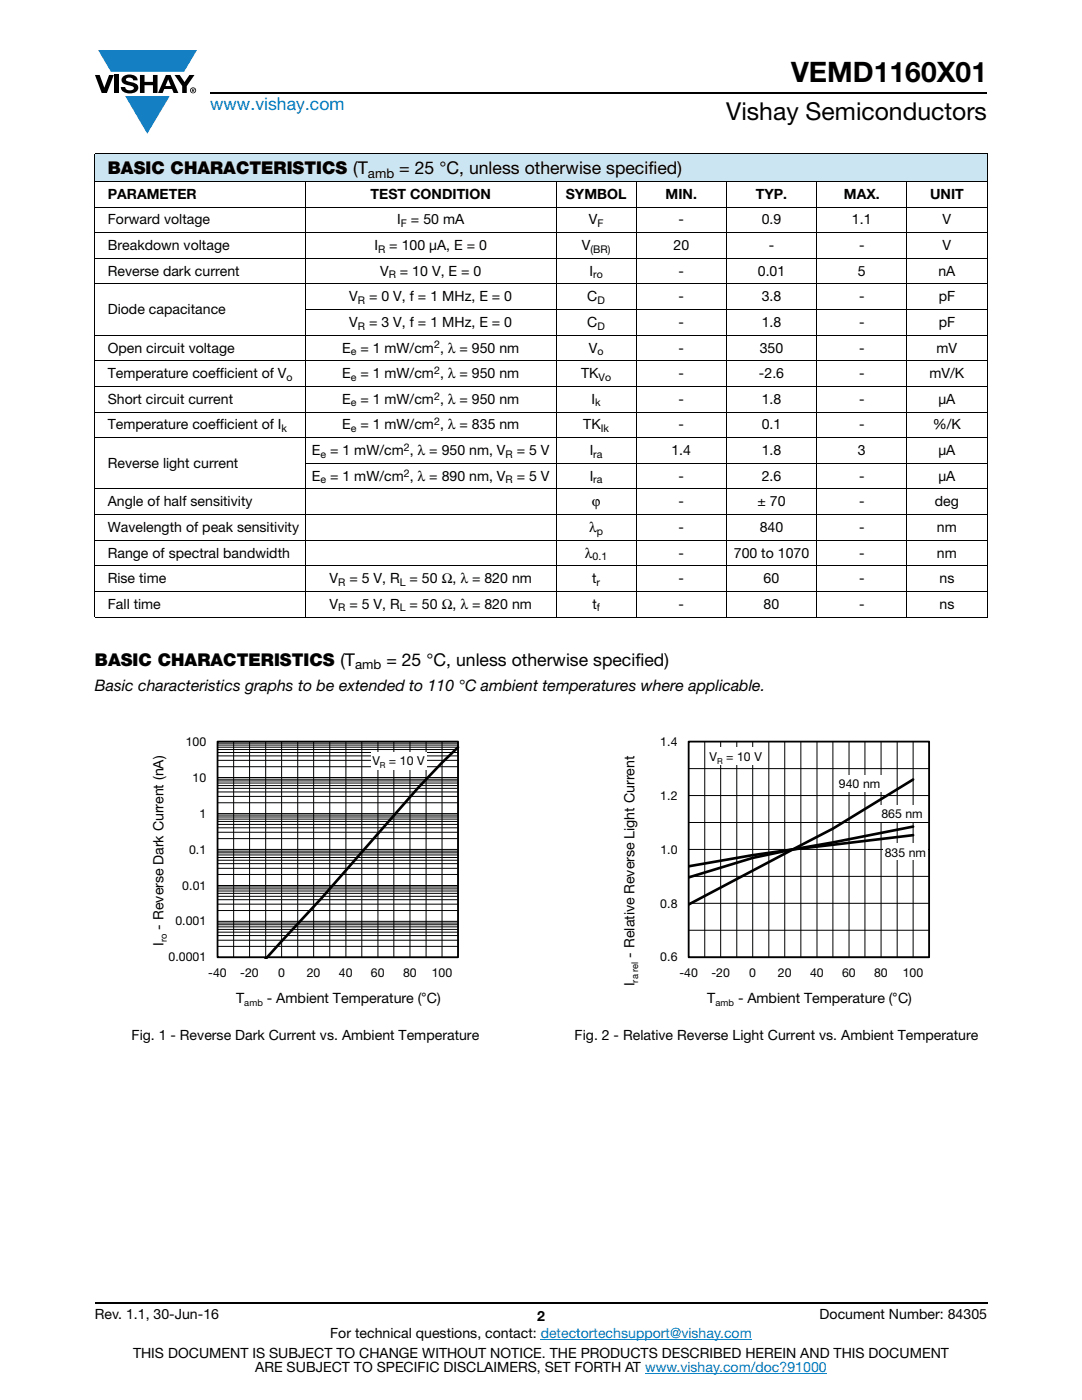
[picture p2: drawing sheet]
<svg xmlns="http://www.w3.org/2000/svg" width="216mm" height="279mm" viewBox="0 0 216 279" stroke-linecap="round" stroke-linejoin="round" font-family="sans-serif">
<defs><g id="words">
<text font-size="5.6" x="157.9" y="16.4">VEMD1160X01</text>
<text font-size="4.9" x="144.9" y="24">Vishay Semiconductors</text>
<text font-size="3.5" fill="#007ec4" x="42" y="21.9">www.vishay.com</text>
<g font-size="3.5">
<text x="21.5" y="34.8">BASIC CHARACTERISTICS (T</text>
<text x="79.7" y="34.8">= 25 °C, unless otherwise specified)</text>
<text x="18.9" y="132.9">BASIC CHARACTERISTICS (T</text>
<text x="77.1" y="132.9">= 25 °C, unless otherwise specified)</text>
</g>
<text font-size="3.2" x="18.9" y="138">Basic characteristics graphs to be extended to 110 °C ambient temperatures where applicable.</text>
<g font-size="2.8">
<text x="21.5" y="39.7">PARAMETER</text>
<text x="73.9" y="39.7">TEST CONDITION</text>
<text x="112.9" y="39.7">SYMBOL</text>
<text x="132.8" y="39.7">MIN.</text>
<text x="150.8" y="39.7">TYP.</text>
<text x="168.4" y="39.7">MAX.</text>
<text x="185.6" y="39.7">UNIT</text>
<text x="21.5" y="44.8">Forward voltage</text>
<text x="79.3" y="44.8">I</text>
<text x="82" y="44.8">= 50 mA</text>
<text x="117.5" y="44.8">V</text>
<text x="135.4" y="44.8">-</text>
<text x="152" y="44.8">0.9</text>
<text x="170" y="44.8">1.1</text>
<text x="188.1" y="44.8">V</text>
<text x="21.5" y="49.9">Breakdown voltage</text>
<text x="74.7" y="49.9">I</text>
<text x="77.7" y="49.9">= 100 μA, E = 0</text>
<text x="116.1" y="49.9">V</text>
<text x="134.4" y="49.9">20</text>
<text x="153.4" y="49.9">-</text>
<text x="171.4" y="49.9">-</text>
<text x="188.1" y="49.9">V</text>
<text x="21.5" y="55">Reverse dark current</text>
<text x="75.8" y="55">V</text>
<text x="79.8" y="55">= 10 V, E = 0</text>
<text x="117.6" y="55">I</text>
<text x="135.4" y="55">-</text>
<text x="151.2" y="55">0.01</text>
<text x="171.2" y="55">5</text>
<text x="187.3" y="55">nA</text>
<text x="21.5" y="62.7">Diode capacitance</text>
<text x="69.7" y="60.1">V</text>
<text x="69.7" y="65.3">V</text>
<text x="73.7" y="60.1">= 0 V, f = 1 MHz, E = 0</text>
<text x="73.7" y="65.3">= 3 V, f = 1 MHz, E = 0</text>
<text x="117.2" y="60.1">C</text>
<text x="117.2" y="65.3">C</text>
<text x="135.4" y="60.1">-</text>
<text x="135.4" y="65.3">-</text>
<text x="152" y="60.1">3.8</text>
<text x="152" y="65.3">1.8</text>
<text x="171.4" y="60.1">-</text>
<text x="171.4" y="65.3">-</text>
<text x="187.3" y="60.1">pF</text>
<text x="187.3" y="65.3">pF</text>
<text x="21.5" y="70.4">Open circuit voltage</text>
<text x="68.3" y="70.4">E = 1 mW/cm , λ = 950 nm</text>
<text x="117.5" y="70.4">V</text>
<text x="135.4" y="70.4">-</text>
<text x="151.6" y="70.4">350</text>
<text x="171.4" y="70.4">-</text>
<text x="186.9" y="70.4">mV</text>
<text x="21.5" y="75.5">Temperature coefficient of V</text>
<text x="68.3" y="75.5">E = 1 mW/cm , λ = 950 nm</text>
<text x="115.9" y="75.5">TK</text>
<text x="135.4" y="75.5">-</text>
<text x="151.4" y="75.5">-2.6</text>
<text x="171.4" y="75.5">-</text>
<text x="185.5" y="75.5">mV/K</text>
<text x="21.5" y="80.6">Short circuit current</text>
<text x="68.3" y="80.6">E = 1 mW/cm , λ = 950 nm</text>
<text x="118" y="80.6">I</text>
<text x="135.4" y="80.6">-</text>
<text x="152" y="80.6">1.8</text>
<text x="171.4" y="80.6">-</text>
<text x="187.3" y="80.6">μA</text>
<text x="21.5" y="85.7">Temperature coefficient of I</text>
<text x="68.3" y="85.7">E = 1 mW/cm , λ = 835 nm</text>
<text x="116.4" y="85.7">TK</text>
<text x="135.4" y="85.7">-</text>
<text x="152" y="85.7">0.1</text>
<text x="171.4" y="85.7">-</text>
<text x="186.1" y="85.7">%/K</text>
<text x="21.5" y="93.4">Reverse light current</text>
<text x="62.2" y="90.8">E = 1 mW/cm , λ = 950 nm, V</text>
<text x="62.2" y="95.9">E = 1 mW/cm , λ = 890 nm, V</text>
<text x="103.1" y="90.8">= 5 V</text>
<text x="103.1" y="95.9">= 5 V</text>
<text x="117.7" y="90.8">I</text>
<text x="117.7" y="95.9">I</text>
<text x="134" y="90.8">1.4</text>
<text x="135.4" y="95.9">-</text>
<text x="152" y="95.9">2.6</text>
<text x="152" y="90.8">1.8</text>
<text x="171.2" y="90.8">3</text>
<text x="171.4" y="95.9">-</text>
<text x="187.3" y="95.9">μA</text>
<text x="187.3" y="90.8">μA</text>
<text x="21.5" y="101">Angle of half sensitivity</text>
<text x="118.1" y="101">ϕ</text>
<text x="135.4" y="101">-</text>
<text x="151.2" y="101">± 70</text>
<text x="171.4" y="101">-</text>
<text x="186.5" y="101">deg</text>
<text x="21.5" y="106.2">Wavelength of peak sensitivity</text>
<text x="117.5" y="106.2">λ</text>
<text x="135.4" y="106.2">-</text>
<text x="151.6" y="106.2">840</text>
<text x="171.4" y="106.2">-</text>
<text x="187" y="106.2">nm</text>
<text x="21.5" y="111.3">Range of spectral bandwidth</text>
<text x="116.7" y="111.3">λ</text>
<text x="135.4" y="111.3">-</text>
<text x="146.4" y="111.3">700 to 1070</text>
<text x="171.4" y="111.3">-</text>
<text x="187" y="111.3">nm</text>
<text x="21.5" y="116.4">Rise time</text>
<text x="65.8" y="116.4">V</text>
<text x="69.7" y="116.4">= 5 V, R = 50 Ω, λ = 820 nm</text>
<text x="118.2" y="116.4">t</text>
<text x="135.4" y="116.4">-</text>
<text x="152.4" y="116.4">60</text>
<text x="171.4" y="116.4">-</text>
<text x="187.5" y="116.4">ns</text>
<text x="21.5" y="121.5">Fall time</text>
<text x="65.8" y="121.5">V</text>
<text x="69.7" y="121.5">= 5 V, R = 50 Ω, λ = 820 nm</text>
<text x="118.2" y="121.5">t</text>
<text x="135.4" y="121.5">-</text>
<text x="152.4" y="121.5">80</text>
<text x="171.4" y="121.5">-</text>
<text x="187.5" y="121.5">ns</text>
<text x="32.6" y="185.5" transform="rotate(-90 32.6 185.5)">- Reverse Dark Current (nA)</text>
<text x="32.6" y="188.7" transform="rotate(-90 32.6 188.7)">I</text>
<text x="126.6" y="191.1" transform="rotate(-90 126.6 191.1)">- Relative Reverse Light Current</text>
<text x="126.6" y="196.8" transform="rotate(-90 126.6 196.8)">I</text>
<text x="47.1" y="200.1">T</text>
<text x="53.3" y="200.1">- Ambient Temperature (°C)</text>
<text x="141.1" y="200.1">T</text>
<text x="147.3" y="200.1">- Ambient Temperature (°C)</text>
<text x="26.2" y="207.6">Fig. 1 - Reverse Dark Current vs. Ambient Temperature</text>
<text x="114.7" y="207.6">Fig. 2 - Relative Reverse Light Current vs. Ambient Temperature</text>
<text x="18.9" y="263.3">Rev. 1.1, 30-Jun-16</text>
<text x="107.2" y="263.6">2</text>
<text x="163.6" y="263.3">Document Number: 84305</text>
<text x="65.9" y="267.1">For technical questions, contact: detectortechsupport@vishay.com</text>
<text x="26.5" y="271">THIS DOCUMENT IS SUBJECT TO CHANGE WITHOUT NOTICE. THE PRODUCTS DESCRIBED HEREIN AND THIS DOCUMENT</text>
<text x="50.9" y="273.8">ARE SUBJECT TO SPECIFIC DISCLAIMERS, SET FORTH AT www.vishay.com/doc?91000</text>
</g>
<g font-size="2.6">
<text x="73.4" y="35.5">amb</text>
<text x="70.9" y="133.6">amb</text>
</g>
<g font-size="2.5">
<text x="37.1" y="148.8">100</text>
<text x="131.8" y="148.8">1.4</text>
<text x="74.3" y="152.7">V</text>
<text x="77.6" y="152.7">= 10 V</text>
<text x="141.6" y="151.8">V</text>
<text x="144.9" y="151.8">= 10 V</text>
<text x="38.4" y="156">10</text>
<text x="131.8" y="159.6">1.2</text>
<text x="167.4" y="157.3">940 nm</text>
<text x="39.8" y="163.2">1</text>
<text x="175.9" y="163.3">865 nm</text>
<text x="37.8" y="170.4">0.1</text>
<text x="131.8" y="170.4">1.0</text>
<text x="176.5" y="171">835 nm</text>
<text x="36.4" y="177.5">0.01</text>
<text x="35" y="184.7">0.001</text>
<text x="131.8" y="181.1">0.8</text>
<text x="33.6" y="191.9">0.0001</text>
<text x="131.8" y="191.9">0.6</text>
<text x="41.6" y="195">-40</text>
<text x="47.9" y="195">-20</text>
<text x="55.5" y="195">0</text>
<text x="61.2" y="195">20</text>
<text x="67.6" y="195">40</text>
<text x="74" y="195">60</text>
<text x="80.4" y="195">80</text>
<text x="86.1" y="195">100</text>
<text x="135.6" y="195">-40</text>
<text x="142" y="195">-20</text>
<text x="149.5" y="195">0</text>
<text x="155.2" y="195">20</text>
<text x="161.6" y="195">40</text>
<text x="168" y="195">60</text>
<text x="174.4" y="195">80</text>
<text x="180.1" y="195">100</text>
</g>
<g font-size="2.1">
<text x="80" y="45.3">F</text>
<text x="119.2" y="45.3">F</text>
<text x="75.5" y="50.4">R</text>
<text x="117.8" y="50.4">(BR)</text>
<text x="77.6" y="55.5">R</text>
<text x="118.4" y="55.5">ro</text>
<text x="71.4" y="60.6">R</text>
<text x="71.4" y="65.8">R</text>
<text x="119.2" y="60.6">D</text>
<text x="119.2" y="65.8">D</text>
<text x="70" y="70.9">e</text>
<text x="86.6" y="69.5">2</text>
<text x="119.2" y="70.9">o</text>
<text x="57.2" y="76">o</text>
<text x="70" y="76">e</text>
<text x="86.6" y="74.6">2</text>
<text x="119.4" y="76">Vo</text>
<text x="70" y="81.1">e</text>
<text x="86.6" y="79.8">2</text>
<text x="118.8" y="81.1">k</text>
<text x="56.2" y="86.2">k</text>
<text x="70" y="86.2">e</text>
<text x="80.6" y="90">2</text>
<text x="86.6" y="84.9">2</text>
<text x="119.9" y="86.2">Ik</text>
<text x="63.9" y="91.3">e</text>
<text x="80.6" y="95.1">2</text>
<text x="100.9" y="91.3">R</text>
<text x="118.4" y="91.3">ra</text>
<text x="63.9" y="96.5">e</text>
<text x="100.9" y="96.5">R</text>
<text x="118.4" y="96.5">ra</text>
<text x="119.1" y="106.7">p</text>
<text x="118.3" y="111.8">0.1</text>
<text x="67.5" y="116.9">R</text>
<text x="79.8" y="116.9">L</text>
<text x="119" y="116.9">r</text>
<text x="67.5" y="122">R</text>
<text x="79.8" y="122">L</text>
<text x="119.1" y="122">f</text>
</g>
<g font-size="1.9">
<text x="33.3" y="188" transform="rotate(-90 33.3 188)">ro</text>
<text x="127.3" y="196.1" transform="rotate(-90 127.3 196.1)">ra rel</text>
<text x="48.7" y="200.8">amb</text>
<text x="142.7" y="200.8">amb</text>
</g>
<g font-size="1.7">
<text x="75.8" y="153.3">R</text>
<text x="143.1" y="152.4">R</text>
</g>
</g></defs>
<g fill="#147fc3">
<path d="M19.6 10h19.7l-2.6 4.3h-1.1h-13.5z"/>
<path d="M25 19.2h8.9l-4.5 7.5z"/>
</g>
<g fill="#000">
<path d="M18.9 15h1l.9 2.5 1-2.5h.9l-1.4 3.6h-1zM22.9 15h.9v3.6h-.9zM24.6 15.3a2.1 2.1 0 0 1 2.8 .3l.1 .4h-.9a.79 .79 0 0 0-.7-.5 .79 .79 0 0 0-.8 .4l.3 .3 1 .2a1.08 1.08 0 0 1 1.2 1 1.08 1.08 0 0 1-1.1 1.2 1.73 1.73 0 0 1-2.4-1.2h.9a.96 .96 0 0 0 .8 .6 .96 .96 0 0 0 .9-.4 1.31 1.31 0 0 0-1.2-.6 1.03 1.03 0 0 1-1.1-.6 1.03 1.03 0 0 1 .2-1.1zM27.9 15h.9v1.3h1.7v-1.3h.9v3.6h-.9v-1.6h-1.7v1.6h-.9zM34.8 15h1.1l.9 1.4 1-1.4h1l-1.5 2.2v1.4h-.9v-1.4z"/>
<path d="M33.6 15.9l.5 1.3h-1.1zM33.1 15l-1.6 3.6h1l.3-.8h1.5l.3 .8h1l-1.6-3.6z"/>
<path d="M38.4 17.8h.2v.2h-.2zM38.3 17.7v.7h.1v-.3l.4 .3-.2-.3 .2-.2-.1-.2z"/>
<path d="M38.1 18a.46 .46 0 0 1 .9 0 .46 .46 0 0 1-.9 0zM37.9 18a.6 .6 0 0 0 1.2 0 .6 .6 0 0 0-1.2 0z"/>
</g>
<path d="M42 18.6h155M18.9 260h178.1" fill="none" stroke="#000" stroke-width=".36"/>
<path d="M107.9 267.3h42.1M128.7 274h36.3" fill="none" stroke="#007ec4" stroke-width=".2"/>
<path d="M18.9 30.7h178.1v5.5h-178.1z" fill="#cce5f3"/>
<g fill="#fff">
<path d="M18.9 36.2h42v5.1h-42z"/>
<path d="M60.9 36.2h50.1v5.1h-50.1z"/>
<path d="M111 36.2h16v5.1h-16z"/>
<path d="M127 36.2h17.9v5.1h-17.9z"/>
<path d="M144.9 36.2h18.1v5.1h-18.1z"/>
<path d="M163 36.2h18v5.1h-18z"/>
<path d="M181 36.2h16v5.1h-16z"/>
</g>
<g fill="none" stroke="#000" stroke-width=".2">
<path d="M18.9 30.7h178.1M18.9 36.2h178.1M18.9 30.8v92.3M60.9 36.1v87.2M111 36.1v87.2M127 36.1v87.2M144.9 36.1v87.2M163 36.1v87.2M181 36.1v87.2M197 30.8v92.3M18.9 41.3h178.1M18.9 46.4h178.1"/>
<path d="M18.9 51.5h178.1M18.9 56.7h178.1M18.9 66.9h178.1M18.9 72h178.1M18.9 77.1h178.1M60.9 61.8h136.1M18.9 82.2h178.1M18.9 87.4h178.1M18.9 97.6h178.1M60.9 92.5h136.1M18.9 102.7h178.1M18.9 107.8h178.1"/>
<path d="M18.9 112.9h178.1M18.9 118h178.1M18.9 123.2h178.1"/>
</g>
<path d="M30.3 146.8h61.3v54.4h-61.3z" fill="#fff"/>
<g fill="none" stroke="#000" stroke-width=".2">
<path d="M43.4 158.9h48M43.4 158.1h48M43.4 157.3h48M43.4 156.8h48M43.4 156.3h48M43.4 155.9h48M43.4 155.5h48M43.4 153h48M43.4 151.7h48M43.4 150.9h48M43.4 150.2h48M43.4 149.6h48"/>
<path d="M43.4 149.1h48M43.4 148.7h48M43.4 148.3h48M43.4 155.2h48M43.4 148h48v43l-48 .1zM46.6 148v43M49.8 148v43M53 148v43M56.2 148v43M59.4 148v43M62.6 148v43M65.8 148v43"/>
<path d="M69 148v43M72.2 148v43M75.4 148v43M78.6 148v43M81.8 148v43M85 148v43M88.2 148v43M43.4 179.6h48M43.4 178.9h48M43.4 178.3h48M43.4 177.8h48M43.4 177.4h48"/>
<path d="M43.4 177h48M43.4 174.5h48M43.4 173.3h48M43.4 172.4h48M43.4 171.7h48M43.4 171.1h48M43.4 170.6h48M43.4 170.2h48M43.4 169.9h48M43.4 167.4h48M43.4 166.1h48M43.4 165.2h48"/>
<path d="M43.4 164.5h48M43.4 163.9h48M43.4 163.5h48M43.4 163h48M43.4 162.7h48M43.4 160.2h48M43.4 176.7h48M43.4 169.5h48M43.4 162.4h48M43.4 188.9h48M43.4 187.6h48M43.4 186.7h48"/>
<path d="M43.4 186h48M43.4 185.5h48M43.4 185h48M43.4 184.6h48M43.4 184.2h48M43.4 181.7h48M43.4 180.4h48M43.4 183.9h48"/>
</g>
<path d="M43.4 148h48v43h-48z" fill="none" stroke="#000" stroke-width=".35"/>
<path d="M91.4 149.1l-3.2 3.1-4.8 5-19.2 22-11.2 12.1" fill="none" stroke="#000" stroke-width=".53"/>
<g fill="#fff">
<path d="M74.1 150.1h11v3.4h-11z"/>
<path d="M124.3 146.8h61.3v54.4h-61.3z"/>
</g>
<g fill="none" stroke="#000" stroke-width=".2">
<path d="M137.4 153.4h48M137.4 148h48v43h-48zM137.4 158.8h48M140.6 148v43M143.8 148v43M147 148v43M150.2 148v43M153.4 148v43M156.6 148v43M159.8 148v43M163 148v43M166.2 148v43"/>
<path d="M169.4 148v43M172.6 148v43M175.8 148v43M179 148v43M182.2 148v43M137.4 174.9h48M137.4 164.1h48M137.4 169.5h48M137.4 185.7h48M137.4 180.3h48"/>
</g>
<path d="M137.4 148h48v43h-48z" fill="none" stroke="#000" stroke-width=".35"/>
<path d="M182.2 155.6l-16 9.8-28.8 15.1M182.2 165l-16 3.1-8 1.4-8 1.7-12.8 3.9M182.2 166.7l-24 2.8-8 1.2-12.8 2.2" fill="none" stroke="#000" stroke-width=".53"/>
<g fill="#fff">
<path d="M176.3 168.4h8.9v3.2h-8.9z"/>
<path d="M141.3 149.2h11.1v3.4h-11.1z"/>
<path d="M167.2 154.7h8.8v3.3h-8.8z"/>
<path d="M175.6 160.7h8.9v3.3h-8.9z"/>
</g>
<use href="#words"/>
</svg>
